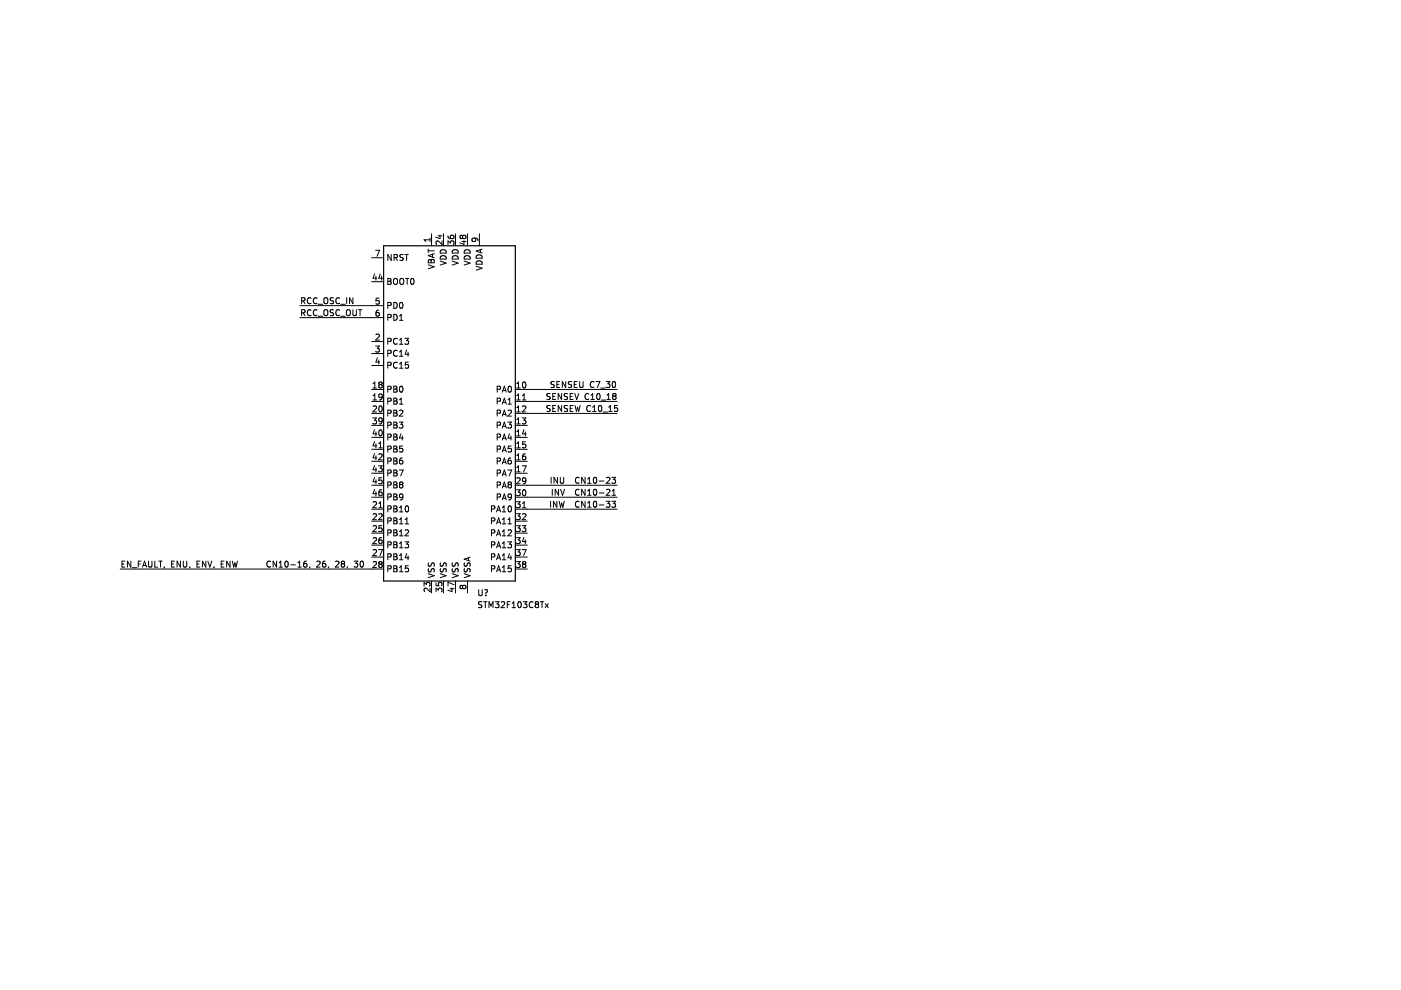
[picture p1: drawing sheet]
<svg xmlns="http://www.w3.org/2000/svg" width="297mm" height="210mm" viewBox="0 0 297 210" stroke-linecap="round" stroke-linejoin="round" font-family="sans-serif">
<path d="M.1 .1h297v209.9h-297z" fill-rule="evenodd" fill="#fff" stroke="#fff" stroke-width=".21"/>
<g fill="none" stroke="#000" stroke-width=".21">
<path d="M78.8 59.7h2.5M78.8 54.6h2.5M79.4 58.1l-.3 .9h.8M79.6 53.1h.9l-.6 1.2M79.7 58.6v.8M80.6 58.1l-.3 .9h.8M80.9 58.6v.8M82.2 59h.4l.3 .3-.3 .3 .3 .2v.3l-.2 .2h-.5zM82.2 59.6h.4M82.9 54v1.2l-.7-1.2v1.2M83.5 59.2l.2-.2a.43 .43 0 0 1 .6 .5v.4a.42 .42 0 0 1-.4 .4 .42 .42 0 0 1-.5-.4zM83.6 54.6h.6v-.5l-.6-.1v1.2"/>
<path d="M83.9 54.6l.4 .6M84.8 59.2l.3-.2a.43 .43 0 0 1 .5 .5v.4a.42 .42 0 0 1-.4 .4 .42 .42 0 0 1-.4-.4zM85.5 54h-.5l-.2 .2 .1 .3 .5 .2v.4l-.6 .1M85.8 54h.8M86 59h.7M86.2 54v1.2M86.3 59v1.3M87.2 59.2l.2-.2a.68 .68 0 0 1 .4 .7 .68 .68 0 0 1-.4 .6l-.3-.5zM90.8 56.1l1.3 .5-1.3 .4M90.8 52.8v.7M90.8 53.2h1.3M90.9 55.1h.3l.2 .2 .2-.3 .3 .1 .2 .6h-1.3z"/>
<path d="M91.2 50.8h-1.3l.4 .4M91.2 50.5v.7M91.4 55.3v.4M91.5 49.6v2.5M91.7 53.9v.6M92.1 53.8l-1.3 .4 1.3 .4M92.9 50h.8M93.3 49.8v.8l-.9-.3M93.3 55.4l1.3 .4-1.3 .4M93.5 53.1a.66 .66 0 0 1 .8-.1 .66 .66 0 0 1 .3 .7h-1.3zM93.5 54.3a.66 .66 0 0 1 .8-.1 .66 .66 0 0 1 .3 .7h-1.3zM93.7 51.1v.8l-.9-.8-.4 .2 .2 .5"/>
<path d="M94 49.6v2.5M95 50v.4l.3 .1 .7 .1 .3-.2-.2-.5-.6 .1v.4l.2 .2M95 51.9v-.8l.5 .4 .1-.4h.5l.2 .2-.2 .6M95.9 55.4l1.2 .4-1.2 .4M96.1 54.3a.66 .66 0 0 1 .7-.1 .66 .66 0 0 1 .3 .7h-1.2zM96.1 53.1a.66 .66 0 0 1 .7-.1 .66 .66 0 0 1 .3 .7h-1.2zM96.6 49.6v2.5M97.9 51.2h.9M98.1 50.1l.2-.2h.3l.2 .2-.1 .4-.1 .1-.4-.1-.1-.1M98.1 50.1l-.3-.2-.3 .2v.3l.3 .2 .3-.2M98.1 50.1v.3M98.4 51v.8l-.9-.3"/>
<path d="M98.4 55.4l1.3 .4-1.3 .4M98.6 53.1a.66 .66 0 0 1 .7-.1 .66 .66 0 0 1 .4 .7h-1.3zM98.6 54.3a.66 .66 0 0 1 .7-.1 .66 .66 0 0 1 .4 .7h-1.3zM99.1 49.6v2.5M100.6 50.5l.2 .2v.4h-.6l-.1-.4 .2-.2h.7l.3 .2v.4M100.9 56.4l1.3 .5-1.3 .4M101 55.5a.68 .68 0 0 1 .8-.2 .68 .68 0 0 1 .4 .7h-1.3zM101.1 54.1a.66 .66 0 0 1 .8 0 .66 .66 0 0 1 .3 .6h-1.3zM101.6 49.6v2.5M101.9 52.9v.6M102.2 52.8l-1.3 .4 1.3 .5M63.6 67.3h17.7"/>
<path d="M63.6 64.8h17.7M63.9 63.8l.7-.1v-.5l-.7-.1v1.3M63.9 66.3h.7v-.5l-.7-.1v1.2M64.3 63.8l.4 .6M64.3 66.3l.4 .6M65.9 63.2a.56 .56 0 0 0-.8 .6 .56 .56 0 0 0 .8 .5M65.9 65.8a.56 .56 0 0 0-.8 .5 .56 .56 0 0 0 .8 .5M67.2 63.2a.56 .56 0 0 0-.8 .6 .56 .56 0 0 0 .8 .5M67.2 65.8a.56 .56 0 0 0-.8 .5 .56 .56 0 0 0 .8 .5M67.5 64.5h.9M67.5 67.1h.9M68.7 65.8l.3-.1a.43 .43 0 0 1 .5 .4v.4a.42 .42 0 0 1-.4 .5 .42 .42 0 0 1-.4-.5z"/>
<path d="M68.8 63.2l.2-.1a.43 .43 0 0 1 .5 .4v.5a.42 .42 0 0 1-.4 .4 .42 .42 0 0 1-.4-.4zM70.7 63.2h-.6v.4l.5 .3 .1 .3-.2 .2-.5-.1M70.7 65.7l-.6 .1v.3l.5 .3 .1 .3-.2 .2h-.5M72 63.2a.56 .56 0 0 0-.8 .6 .56 .56 0 0 0 .8 .5M72 65.8a.56 .56 0 0 0-.8 .5 .56 .56 0 0 0 .8 .5M72.2 64.5h1M72.2 67.1h1M73.5 65.8l.2-.1a.43 .43 0 0 1 .6 .4v.4a.42 .42 0 0 1-.4 .5 .42 .42 0 0 1-.5-.5zM73.5 63.1v1.3M74.8 63.1v1.3l-.7-1.3v1.3M74.8 65.7v1l.3 .2h.2l.3-.2v-1M76 65.7h.7"/>
<path d="M76.3 65.7v1.2M78.8 72.4h2.5M78.8 75h2.5M78.8 77.5h2.5M79.6 73.4h.8l-.4 .5 .4 .1v.5l-.2 .1-.6-.1M79.7 71l.5-.2 .2 .4-.8 .9h.8M80 75.9l-.3 .9h.8M80.3 65.8h-.4l-.1 .3-.1 .7 .2 .2 .5-.1-.1-.6-.4-.1-.2 .3M80.3 76.3v.9M80.4 63.2h-.6l-.1 .6h.6l.1 .6-.2 .1-.5-.1M82.2 67.3h.6l.1-.5-.7-.2v1.3M82.2 72.4l.6-.1 .1-.5-.7-.1v1.3"/>
<path d="M82.2 64.8l.6-.1 .1-.5-.7-.1v1.3M82.2 74.9h.6l.1-.5-.7-.1v1.2M82.2 77.5l.6-.1 .1-.5-.7-.1v1.3M83.5 64.1a.64 .64 0 0 1 .7 .6 .64 .64 0 0 1-.7 .7zM83.5 66.6a.64 .64 0 0 1 .7 .7 .64 .64 0 0 1-.7 .6zM84.2 71.8a.56 .56 0 0 0-.8 .6 .56 .56 0 0 0 .8 .5M84.2 74.4a.56 .56 0 0 0-.8 .5 .56 .56 0 0 0 .8 .5M84.2 76.9a.56 .56 0 0 0-.8 .5 .56 .56 0 0 0 .8 .6M84.7 67l.4-.4v1.3M84.7 72.1l.4-.4v1.3M84.7 74.6l.4-.3v1.2M84.7 77.2l.4-.4v1.3"/>
<path d="M84.7 73h.7M84.7 75.5h.7M84.7 78.1h.7M84.7 67.9h.7M84.8 64.2l.2-.1a.68 .68 0 0 1 .4 .6 .68 .68 0 0 1-.4 .7l-.3-.5zM85.8 71.7h.8l-.4 .5 .4 .1v.6l-.2 .1-.6-.1M86.2 74.2l-.3 .9h.8M86.5 74.7v.8M86.6 76.8h-.6l-.1 .6 .6-.1 .1 .7-.2 .1-.5-.1M78.8 85.1h2.5M78.8 87.7h2.5M78.8 82.6h2.5"/>
<path d="M78.8 90.2h2.5M78.8 92.7h2.5M78.8 95.3h2.5M78.8 97.8h2.5M79 88.6h.8l-.4 .5 .4 .1v.6l-.2 .1-.6-.1M79.1 82.3h.7M79.1 84.8h.7M79.1 86.2l.5-.1 .2 .3-.8 .9h.8M79.1 81.4l.4-.4v1.3M79.1 83.9l.4-.4v1.3M79.4 91.1l-.3 .9h.8M79.4 93.6l-.3 .9h.8"/>
<path d="M79.4 96.2l-.3 .9h.8M79.4 98.7l-.3 .9h.8M79.7 91.6v.8M79.7 94.1v.9M79.7 96.6v.9M79.7 99.2v.8M80.2 98.8h.8l-.4 .4 .4 .2v.5l-.2 .1-.6-.1M80.3 95h.7M80.3 96.3l.5-.1 .2 .4-.8 .9h.8M80.3 94l.4-.3v1.3M80.4 86.2l.2-.1a.68 .68 0 0 1 .5 .6 .68 .68 0 0 1-.5 .6l-.3-.4zM80.4 91.3l.2-.2a.68 .68 0 0 1 .5 .7 .68 .68 0 0 1-.5 .6l-.3-.5z"/>
<path d="M80.6 81.5h.2M80.6 81.5l-.3 .3 .1 .3 .2 .2h.2l.2-.3v-.2l-.2-.3M80.6 81.5l-.3-.2 .3-.3h.2l.2 .2-.2 .3M81 84.1l-.2 .2h-.4v-.7l.4-.1 .2 .3v.7l-.2 .2-.4 .1M81 89.2l-.2 .2-.4-.1v-.6l.4-.1 .2 .2v.8l-.2 .2-.4 .1M82.2 82.5h.6l.1-.5-.7-.1v1.2M82.2 95.2h.6l.1-.5-.7-.1v1.2M82.2 85.1l.6-.1 .1-.5-.7-.1v1.3M82.2 87.6h.6l.1-.5-.7-.1v1.2M82.2 90.2l.6-.1 .1-.5-.7-.1v1.3M82.2 92.7l.6-.1 .1-.4-.7-.2v1.3M82.2 97.8l.6-.1 .1-.5-.7-.1v1.3"/>
<path d="M83.5 94.6h.4l.3 .2-.3 .4 .3 .1v.3l-.2 .2h-.5zM83.5 81.9h.4l.3 .2-.3 .4 .3 .1v.3l-.2 .2h-.5zM83.5 84.4h.4l.3 .3-.3 .3 .3 .1v.3l-.2 .3h-.5zM83.5 87h.4l.3 .2-.3 .4 .3 .1v.3l-.2 .2h-.5zM83.5 89.5h.4l.3 .2-.3 .4 .3 .1v.3l-.2 .3h-.5zM83.5 92h.4l.3 .3-.3 .3 .3 .2v.3l-.2 .2h-.5zM83.5 97.1h.4l.3 .3-.3 .3 .3 .1v.3l-.2 .3h-.5zM83.5 99.6h.4l.3 .3-.3 .4 .3 .1v.3l-.2 .2h-.5zM83.5 82.5h.4M83.5 85h.4M83.5 87.6h.4M83.5 90.1h.4"/>
<path d="M83.5 92.6h.4M83.5 95.2h.4M83.5 97.7h.4M84.6 89.5h.8l-.4 .5 .4 .1v.5l-.2 .2-.6-.2M84.6 99.6h.9l-.6 1.3M84.7 85.7h.7M84.7 87.1l.5-.1 .2 .3-.8 .9h.8M84.7 84.8l.4-.4v1.3M84.8 82l.2-.1a.68 .68 0 0 1 .4 .6 .68 .68 0 0 1-.4 .6l-.3-.4zM85 92l-.3 .9h.8M85.3 97.1l-.4 .1-.1 .2-.1 .7 .2 .3 .5-.1-.1-.6-.4-.1-.2 .2M85.3 92.5v.8"/>
<path d="M85.4 94.6h-.6l-.1 .6 .6-.1 .1 .6-.2 .1-.5-.1M105.4 97.8l.6-.1 .1-.5-.7-.1v1.3M105.4 95.2h.6l.1-.5-.7-.1v1.2M105.4 90.2l.6-.1 .1-.5-.7-.1v1.3M105.4 82.5h.6l.1-.5-.7-.1v1.2M105.4 85.1l.6-.1 .1-.5-.7-.1v1.3M105.4 87.6h.6l.1-.5-.7-.1v1.2M105.4 92.7l.6-.1 .1-.4-.7-.2v1.3M106.5 83.1l.4-1.2 .4 1.2M106.5 85.7l.4-1.3 .4 1.3M106.5 88.2l.4-1.2 .4 1.2M106.5 90.8l.4-1.3 .4 1.3"/>
<path d="M106.5 93.3l.4-1.3 .4 1.3M106.5 95.8l.4-1.2 .4 1.2M106.5 98.4l.4-1.3 .4 1.3M106.6 82.8h.6M106.6 85.3h.6M106.6 87.9h.6M106.6 90.4h.6M106.6 92.9h.6M106.6 95.5h.6M106.6 98h.6M107.6 89.5h.8l-.4 .5 .4 .1v.5l-.2 .2-.6-.2M107.6 99.6h.9l-.5 1.3"/>
<path d="M107.7 87.1l.5-.1 .2 .3-.8 .9h.8M107.7 85.7h.7M107.7 84.8l.4-.4v1.3M107.8 82l.2-.1a.68 .68 0 0 1 .5 .6 .68 .68 0 0 1-.5 .6l-.3-.4zM108 92l-.3 .9h.8M108.3 97.1l-.3 .1-.2 .2-.1 .7 .3 .3 .4-.1-.1-.6-.3-.1-.3 .2M108.3 92.5v.8M108.4 94.6h-.6l-.1 .6 .6-.1 .1 .6-.2 .1-.5-.1M109.3 85.1h21.5M109.3 87.7h21.5M109.3 82.6h21.5M109.3 90.2h2.5"/>
<path d="M109.3 92.7h2.5M109.3 95.3h2.5M109.3 97.8h2.5M109.6 82.3h.7M109.6 84.8h.7M109.6 87.3h.7M109.6 81.4l.3-.4v1.3M109.6 83.9l.3-.4v1.3M109.6 86.4l.3-.3v1.2M109.6 89l.3-.4v1.3M109.6 91.5l.3-.4v1.3M109.6 94l.3-.3v1.3"/>
<path d="M109.6 96.6l.3-.4v1.3M109.6 99.1l.3-.3v1.2M109.6 89.9h.7M109.6 92.4h.7M109.6 95h.7M109.6 97.5h.7M110.7 88.6h.8l-.4 .5 .3 .1v.6l-.1 .1-.6-.1M110.7 98.8h.9l-.6 1.2M110.8 84.8h.7M110.8 86.2l.5-.1 .2 .3-.8 .9h.8M110.8 83.9l.3-.4v1.3M110.9 81.1l.2-.1a.68 .68 0 0 1 .4 .6 .68 .68 0 0 1-.4 .7l-.3-.5z"/>
<path d="M111.1 91.1l-.3 .9h.8M111.4 96.2l-.4 .1-.2 .2v.7l.2 .3 .4-.1v-.6l-.4-.1-.2 .2M111.4 91.6v.8M111.4 93.7h-.6v.6l.6-.1v.6l-.1 .2-.5-.2M116.7 83.5l-.7 .1v.3l.5 .3 .2 .3-.3 .2-.5-.1M116.7 86l-.7 .1v.4l.5 .2 .2 .3-.3 .2h-.5M117.2 84h.4M117.2 86.6h.4M117.5 81h-.6v.4l.5 .2 .1 .3-.2 .3-.5-.1M117.8 83.4h-.6v1.3h.6M117.8 86h-.6v1.2h.6M118.1 81.5h.4"/>
<path d="M118.7 80.9h-.6v1.3h.6M119.1 83.4v1.3l-.8-1.3v1.3M119.1 86v1.2l-.8-1.2v1.2M119.9 80.9v1.3l-.7-1.3v1.3M120.3 83.5l-.6 .1v.3l.5 .3 .1 .3-.2 .2-.5-.1M120.3 86l-.6 .1v.4l.5 .2 .1 .3-.2 .2h-.5M120.9 84h.4M120.9 86.6h.4M121.2 81h-.7v.4l.6 .2 .1 .3-.2 .3-.5-.1M121.5 83.4h-.6v1.3h.6M121.5 86h-.6v1.2h.6M121.8 81.5h.4"/>
<path d="M121.9 83.4l.4 1.3 .4-1.3M121.9 86l.3 1.2 .3-.9 .2 .9 .3-1.2M122.4 80.9h-.6v1.3h.6M122.9 80.9v1l.2 .3h.3l.2-.3v-1M124.8 83.6a.56 .56 0 0 0-.8 .5 .56 .56 0 0 0 .8 .5M125.2 86.1a.56 .56 0 0 0-.8 .5 .56 .56 0 0 0 .8 .5M125.3 84.7h.7M125.3 83.8l.4-.4v1.3M125.7 87.2h.7M125.7 86.3l.3-.3v1.2M125.9 81a.56 .56 0 0 0-.8 .5 .56 .56 0 0 0 .8 .5M126.3 80.9h.9l-.6 1.3"/>
<path d="M126.6 83.6l.2-.2a.68 .68 0 0 1 .4 .7 .68 .68 0 0 1-.4 .6l-.3-.5zM127 86.1l.2-.1a.68 .68 0 0 1 .4 .6 .68 .68 0 0 1-.4 .6l-.3-.4zM127.4 82.3h.9M127.5 84.8h.9M127.8 87.4h1M128.5 80.9h.8l-.4 .5 .3 .1v.5l-.1 .2-.6-.2M128.7 84.7h.7M128.7 83.8l.3-.4v1.3M129 87.2h.8M129 86.3l.4-.3v1.2M129.9 81l.2-.1a.68 .68 0 0 1 .4 .6 .68 .68 0 0 1-.4 .7l-.3-.5zM130.1 84l-.2 .2 .1 .4 .1 .1h.3l.2-.2v-.4l-.2-.1"/>
<path d="M130.1 84l-.2-.3 .2-.3h.3l.2 .3-.2 .3M130.1 84h.3M130.9 86h-.6v.6l.6-.1v.6l-.2 .1-.4-.1M25.9 119.6h.4M26.5 119h-.6v1.2h.6M27.7 119v1.2l-.7-1.2v1.2M29.3 119.6h.4M29.9 119h-.6v1.2M30.3 119.9h.6M31.5 119v1l.2 .2h.3l.2-.2v-1M32.8 119v1.2h.6M33.7 119h.7"/>
<path d="M34 119v1.2M36.4 119.6h.4M37 119h-.6v1.2h.6M38.3 119v1.2l-.8-1.2v1.2M38.9 119v1l.2 .2h.2l.3-.2v-1M41.8 119.6h.4M42.4 119h-.6v1.2h.6M43.6 119v1.2l-.7-1.2v1.2M44.1 119l.4 1.2 .4-1.2M46.9 119.6h.4M47.5 119h-.6v1.2h.6M48.8 119v1.2l-.7-1.2v1.2"/>
<path d="M49.3 119l.3 1.2 .2-.9 .2 .9 .3-1.2M57.4 119.1a.56 .56 0 0 0-.8 .5 .56 .56 0 0 0 .8 .5M58.6 119v1.2l-.7-1.2v1.2M59.2 119.3l.3-.3v1.2M60.5 119.1l.2-.1a.68 .68 0 0 1 .4 .6 .68 .68 0 0 1-.4 .6l-.3-.4zM61.7 119.8h.9M63.2 119.3l.3-.3v1.2M65 119h-.4l-.2 .3v.7l.2 .2 .4-.1v-.6h-.4l-.2 .2M67.2 119.1l.4-.1 .3 .3-.8 .9h.8M69 119h-.4l-.2 .3v.7l.2 .2 .4-.1v-.6h-.4l-.2 .2M71.1 119.1l.5-.1 .3 .3-.8 .9h.8M72.6 119.5l-.3 .3v.2l.3 .2h.2l.3-.2-.1-.4-.2-.1"/>
<path d="M72.6 119.5l-.3-.2 .3-.3h.2l.3 .2-.3 .3M72.6 119.5h.2M75.1 119h.8l-.5 .5 .4 .1v.5l-.2 .1-.5-.1M76.5 119.1l.1-.1a.68 .68 0 0 1 .5 .6 .68 .68 0 0 1-.5 .6l-.3-.4zM78.8 108h2.5M78.8 105.4h2.5M78.8 102.9h2.5M78.8 100.3h2.5M78.8 110.5h2.5M78.8 113h2.5M78.8 115.6h2.5M78.8 118.1h2.5"/>
<path d="M79.1 106.5l.5-.1 .2 .3-.8 .9h.8M79.1 109l.5-.1 .2 .4-.8 .9h.8M79.1 111.6l.5-.1 .2 .3-.8 .9h.8M79.1 114.1l.5-.1 .2 .4-.8 .9h.8M79.1 116.7l.5-.2 .2 .4-.8 .9h.8M79.1 119.2l.5-.1 .2 .3-.8 .9h.8M79.4 101.2l-.3 .9h.8M79.4 103.8l-.3 .9h.8M79.7 101.7v.9M79.7 104.3v.8M80.2 116.5h.9l-.5 1.3M80.3 109l.5-.1 .2 .4-.8 .9h.8"/>
<path d="M80.3 107.6h.7M80.3 106.7l.4-.3v1.2M80.6 119.6l-.3-.2 .3-.3h.2l.2 .2-.2 .3M80.6 119.6l-.3 .3 .1 .3 .2 .1h.2l.2-.2v-.2l-.2-.3M80.6 119.6h.2M80.9 103.8l-.3 .1-.2 .2-.1 .8 .3 .2 .4-.1-.1-.6-.3-.1-.3 .3M80.9 114l-.3 .1-.2 .2-.1 .7 .3 .3 .4-.2-.1-.6h-.3l-.3 .2M81 111.5h-.6l-.1 .6 .6-.1 .1 .6-.2 .1-.5-.1M81 101.3h-.6l-.1 .6 .6-.1 .1 .6-.2 .2-.5-.2M82.2 107.9h.6l.1-.5-.7-.1v1.2M82.2 110.5l.6-.1 .1-.5-.7-.1v1.3M82.2 100.3h.6l.1-.5-.7-.2v1.3"/>
<path d="M82.2 102.9l.6-.1 .1-.5-.7-.1v1.3M82.2 105.4l.6-.1 .1-.5-.7-.1v1.3M82.2 113l.6-.1 .1-.4-.7-.2v1.3M82.2 115.5h.6l.1-.5-.7-.1v1.2M82.2 118.1l.6-.1 .1-.5-.7-.1v1.3M83.5 102.2h.4l.3 .2-.3 .4 .3 .1v.3l-.2 .3h-.5zM83.5 104.7h.4l.3 .3-.3 .3 .3 .2v.3l-.2 .2h-.5zM83.5 107.3h.4l.3 .2-.3 .4 .3 .1v.3l-.2 .2h-.5zM83.5 109.8h.4l.3 .2-.3 .4 .3 .1v.3l-.2 .3h-.5zM83.5 112.3h.4l.3 .3-.3 .3 .3 .2v.3l-.2 .2h-.5zM83.5 114.9h.4l.3 .2-.3 .4 .3 .1v.3l-.2 .2h-.5zM83.5 117.4h.4l.3 .3-.3 .3 .3 .1v.3l-.2 .3h-.5z"/>
<path d="M83.5 120h.4l.3 .2-.3 .4 .3 .1v.3l-.2 .2h-.5zM83.5 107.9h.4M83.5 110.4h.4M83.5 112.9h.4M83.5 115.5h.4M83.5 118h.4M83.5 100.3h.4M83.5 102.8h.4M83.5 105.3h.4M84.7 107.6l.4-.3v1.2M84.7 110.2l.4-.4v1.3M84.7 112.7l.4-.4v1.3"/>
<path d="M84.7 115.2l.4-.3v1.2M84.7 117.8l.4-.4v1.3M84.7 108.5h.7M84.7 111.1h.7M84.7 113.6h.7M84.7 116.1h.7M84.7 118.7h.7M84.9 102.7l-.2 .3 .1 .3 .1 .2h.3l.2-.3v-.2l-.2-.3M84.9 102.7l-.2-.2 .2-.3h.3l.2 .2-.2 .3M84.9 102.7h.3M85.4 105.3l-.2 .2h-.4v-.7l.4-.1 .2 .3v.7l-.2 .2-.4 .1M85.8 114.9h.8l-.4 .5 .4 .1v.5l-.2 .1-.6-.1"/>
<path d="M85.9 110.2l.4-.4v1.3M85.9 112.5l.5-.2 .2 .4-.8 .9h.8M85.9 111.1h.7M86 107.4l.2-.1a.68 .68 0 0 1 .5 .6 .68 .68 0 0 1-.5 .6l-.3-.4zM86.2 117.4l-.3 .9h.8M86.5 117.8v.9M86.6 120h-.6l-.1 .6 .6-.1 .1 .6-.2 .1-.5-.1M90.9 119.3v.7h.4l.2-.5 .3-.2 .3 .3-.1 .5M93.4 119.3l.1 .7h.3l.3-.5 .3-.2 .2 .3-.1 .5M95.9 119.3l.1 .7h.4l.2-.5 .3-.2 .2 .3v.5M98.5 119.3v.7h.4l.2-.5 .3-.2 .3 .3-.1 .5M99.3 118.3v.6"/>
<path d="M99.7 118.1l-1.3 .5 1.3 .4M104.2 107.9h.6l.1-.5-.7-.1v1.2M104.2 110.5l.6-.1 .1-.5-.7-.1v1.3M104.2 113l.6-.1 .1-.4-.7-.2v1.3M104.2 115.5h.6l.1-.5-.7-.1v1.2M104.2 118.1l.6-.1 .1-.5-.7-.1v1.3M105.3 108.5l.4-1.2 .4 1.2M105.3 111.1l.4-1.3 .4 1.3M105.3 113.6l.4-1.3 .4 1.3M105.3 116.1l.4-1.2 .4 1.2M105.3 118.7l.4-1.3 .4 1.3M105.4 105.4l.6-.1 .1-.5-.7-.1v1.3"/>
<path d="M105.4 102.9l.6-.1 .1-.5-.7-.1v1.3M105.4 100.3h.6l.1-.5-.7-.2v1.3M105.4 108.2h.6M105.4 110.7h.6M105.4 113.2h.6M105.4 115.8h.6M105.4 118.3h.6M106.5 115.2l.4-.3v1.2M106.5 100.9l.4-1.3 .4 1.3M106.5 108.5h.7M106.5 111.1h.7M106.5 113.6h.7"/>
<path d="M106.5 116.1h.7M106.5 118.7h.7M106.5 103.5l.4-1.3 .4 1.3M106.5 106l.4-1.3 .4 1.3M106.5 107.6l.4-.3v1.2M106.5 110.2l.4-.4v1.3M106.5 112.7l.4-.4v1.3M106.5 117.8l.4-.4v1.3M106.6 100.6h.6M106.6 103.1h.6M106.6 105.6h.6M107.6 114.9h.8l-.4 .5 .4 .1v.5l-.2 .1-.6-.1"/>
<path d="M107.7 110.2l.4-.4v1.3M107.7 112.5l.5-.2 .2 .4-.8 .9h.8M107.7 111.1h.7M107.8 107.4l.2-.1a.68 .68 0 0 1 .5 .6 .68 .68 0 0 1-.5 .6l-.3-.4zM108 102.7l-.3 .3v.2l.3 .3h.2l.2-.3v-.3l-.2-.2M108 102.7l-.3-.2 .3-.3h.2l.2 .2-.2 .3M108 102.7h.2M108 117.4l-.3 .9h.8M108.3 117.8v.9M108.4 120h-.6l-.1 .6 .6-.1 .1 .6-.2 .1-.5-.1M108.4 105.3l-.2 .2h-.4v-.7l.4-.1 .2 .3v.7l-.2 .2-.4 .1M109.3 108h21.5"/>
<path d="M109.3 105.4h21.5M109.3 102.9h21.5M109.3 100.3h2.5M109.3 110.5h2.5M109.3 113h2.5M109.3 115.6h2.5M109.3 118.1h2.5M109.5 119.1h.8l-.4 .5 .3 .1v.5l-.2 .1-.5-.1M109.5 103.8h.8l-.4 .5 .3 .1v.6l-.2 .1-.5-.1M109.5 106.4h.8l-.4 .5 .3 .1v.5l-.2 .1-.5-.1M109.5 108.9h.8l-.4 .5 .3 .1v.6l-.2 .1-.5-.1M109.5 111.5h.8l-.4 .4 .3 .2v.5l-.2 .1-.5-.1"/>
<path d="M109.5 114h.8l-.4 .5 .3 .1v.5l-.2 .2-.5-.2M109.5 116.5h.8l-.4 .5 .3 .1v.6l-.2 .1-.5-.1M109.6 101.4l.4-.1 .3 .4-.8 .9h.8M109.6 100h.7M110.7 111.5h.8l-.4 .4 .3 .2v.5l-.1 .1-.6-.1M110.7 116.5h.9l-.6 1.3M110.8 109l.5-.1 .2 .4-.8 .9h.8M110.8 106.7l.3-.3v1.2M110.8 107.6h.7M110.9 104l.2-.2a.68 .68 0 0 1 .4 .7 .68 .68 0 0 1-.4 .6l-.3-.5zM111 119.6l-.2-.2 .2-.3h.3l.2 .2-.2 .3M111 119.6l-.2 .3v.3l.2 .1h.3l.2-.2v-.2l-.2-.3"/>
<path d="M111 119.6h.3M111.1 113.9l-.3 .9h.8M111.4 114.4v.9M111.5 101.8l-.2 .3-.4-.1-.1-.6 .5-.1 .2 .2-.1 .8-.1 .2-.4 .1M116.7 106.3v1.3M116.9 101.2v1.3M117.1 103.7v1.3M118.1 106.3v1.3l-.8-1.3v1.3M118.2 101.2v1.3l-.7-1.3v1.3M118.4 103.7v1.3l-.7-1.3v1.3M118.5 106.3l.4 1.3 .2-1 .2 1 .3-1.3M118.8 101.2v1l.2 .3h.3l.2-.3v-1"/>
<path d="M118.9 103.7l.4 1.3 .4-1.3M122.8 106.4a.56 .56 0 0 0-.8 .5 .56 .56 0 0 0 .8 .5M122.8 101.3a.56 .56 0 0 0-.8 .5 .56 .56 0 0 0 .8 .6M122.8 103.9a.56 .56 0 0 0-.8 .5 .56 .56 0 0 0 .8 .5M124 101.2v1.3l-.7-1.3v1.3M124 103.7v1.3l-.7-1.3v1.3M124 106.3v1.3l-.7-1.3v1.3M124.6 107.6h.7M124.6 101.6l.4-.4v1.3M124.6 104.1l.4-.4v1.3M124.6 106.6l.4-.3v1.3M124.6 105h.7"/>
<path d="M124.6 102.5h.7M125.9 106.4l.2-.1a.68 .68 0 0 1 .4 .6 .68 .68 0 0 1-.4 .7l-.3-.5zM125.9 103.9l.2-.2a.68 .68 0 0 1 .4 .7 .68 .68 0 0 1-.4 .6l-.3-.5zM125.9 101.3l.2-.1a.68 .68 0 0 1 .4 .6 .68 .68 0 0 1-.4 .7l-.3-.5zM127.1 107.1h.9M127.1 104.5h.9M127.1 102h.9M128.5 106.3h.8l-.4 .5 .3 .1v.5l-.1 .2-.6-.2M128.6 101.3l.5-.1 .2 .4-.8 .9h.8M128.6 103.9l.5-.2 .2 .4-.8 .9h.8M129.7 101.2h.8l-.4 .5 .4 .1v.6l-.2 .1-.6-.1M129.7 106.3h.8l-.4 .5 .4 .1v.5l-.2 .2-.6-.2"/>
<path d="M129.8 105h.7M129.8 104.1l.4-.4v1.3M25.5 120.7h55.8M28 120.4h1M30.2 120.2l.4-1.2 .5 1.2M34.9 120.2l-.1 .2M40.3 120.2l-.2 .2M45.4 120.2l-.1 .2M59.2 120.2h.7M63.2 120.2h.7M65.7 120.2l-.1 .2M69.7 120.2l-.1 .2"/>
<path d="M73.7 120.2l-.1 .2M82.2 120.6h.6l.1-.5-.7-.1v1.2M83.5 120.6h.4M84.7 120.3l.4-.3v1.2M84.7 121.2h.7M89.9 124.3v-.8l.5 .4 .1-.3h.6l.1 .1-.1 .6M90.8 121.6l1.3 .5-1.3 .4M90.9 120.6l-.1 .4 .2 .3 .3-.1 .3-.6h.3l.1 .7M91.2 124.7v.8l-.9-.8-.4 .2 .1 .5M91.5 123.2v2.5M92.4 123.6v.6h.6v-.6h.6l.1 .1-.1 .5M92.4 125.5v-.8l.5 .4 .1-.3h.6l.1 .1-.1 .6"/>
<path d="M93.3 121.6l1.3 .5-1.3 .4M93.4 120.6l-.1 .4 .3 .3 .3-.1 .2-.6h.4v.7M94 123.2v2.5M95.4 124.8h.9M95.8 124.6v.8l-.9-.3M95.9 121.6l1.2 .5-1.2 .4M95.9 120.6v.4l.2 .3 .3-.1 .3-.6h.3l.1 .7M96.3 124l-1.3-.6v.9M96.6 123.2v2.5M98.1 124.3l-.3-.2-.3 .2v.3l.3 .2 .3-.2M98.1 124.3l.2-.2h.3l.2 .2-.1 .4-.1 .1h-.4l-.1-.2M98.1 124.3v.3"/>
<path d="M98.4 121.6l1.3 .5-1.3 .4M98.5 120.6l-.1 .4 .3 .3 .3-.1 .2-.6h.4v.7M99.1 123.2v2.5M101.5 125v1.1l.2 .2h.3l.2-.2v-1.1M102.2 127.6l-.7 .1v.4l.5 .2 .2 .3-.3 .2h-.5M102.5 127.6h.8M102.8 125.1l.4-.1a.43 .43 0 0 1-.2 .8M102.9 127.6v1.2M103 126.2v.1M103.7 128.8v-1.2l.4 .9 .4-.9v1.2M104.2 120.6h.6l.1-.5-.7-.1v1.2M105 127.6h.8l-.4 .5 .3 .1v.5l-.1 .1-.6-.1"/>
<path d="M105.3 121.2l.4-1.2 .4 1.2M105.4 120.9h.6M106.3 127.7l.5-.1 .2 .3-.8 .9h.8M106.5 121.2h.7M106.5 120.3l.4-.3v1.2M107.6 128.2h.4M108.2 127.6h-.6v1.2M108.6 128.8h.7M108.6 127.9l.3-.3v1.2M109.3 120.7h2.5M109.9 127.7l.2-.1a.68 .68 0 0 1 .4 .6 .68 .68 0 0 1-.4 .6l-.3-.4zM110.9 127.6h.8l-.4 .5 .4 .1v.5l-.2 .1-.6-.1"/>
<path d="M113 127.7a.56 .56 0 0 0-.8 .5 .56 .56 0 0 0 .8 .5M113.7 128.1l-.2 .3v.2l.2 .2h.4l.1-.2-.1-.4-.1-.1M113.7 128.1l-.2-.2 .2-.3h.3l.2 .2-.2 .3M113.7 128.1h.3M114.6 127.6h.7M114.9 127.6v1.2M115.6 128l.7 .8M116.3 128l-.7 .8"/>
</g>
<path d="M81.3 52.1h28v71.1h-28z" fill="none" stroke="#000" stroke-width=".25"/>
</svg>
